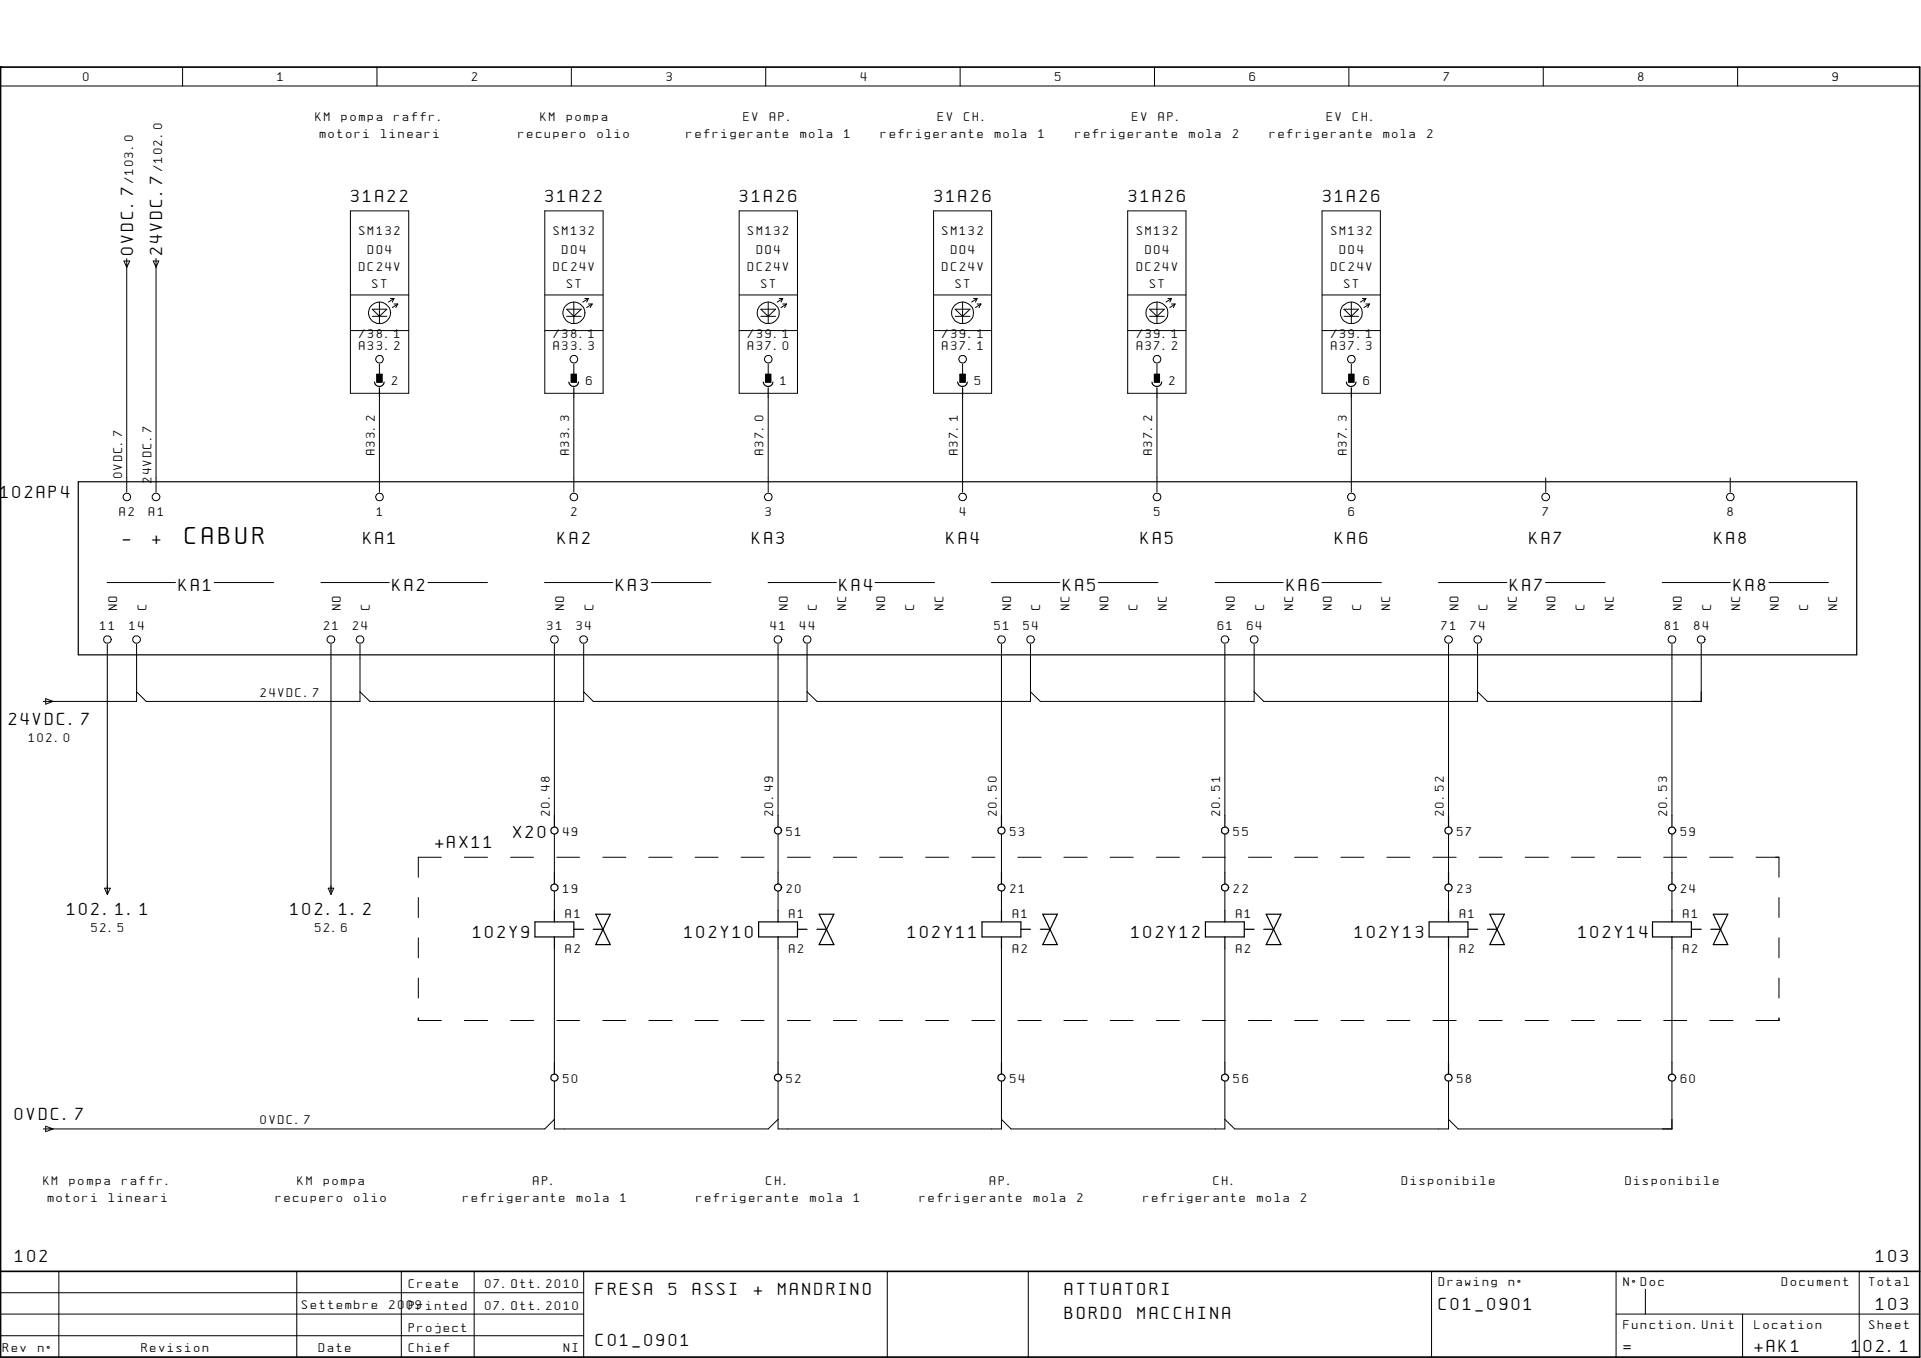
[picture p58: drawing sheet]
<svg xmlns="http://www.w3.org/2000/svg" width="297mm" height="210mm" viewBox="0 0 297 210" stroke-linecap="round" stroke-linejoin="round" font-family="sans-serif">
<defs><g id="words">
<text font-size="3" x="28.7" y="84">CABUR</text>
<g font-size="2.2">
<text x="54.3" y="31.2">31A22</text>
<text x="84.4" y="31.2">31A22</text>
<text x="114.4" y="31.2">31A26</text>
<text x="144.5" y="31.2">31A26</text>
<text x="174.5" y="31.2">31A26</text>
<text x="204.6" y="31.2">31A26</text>
<text x="20.6" y="39.4" transform="rotate(-90 20.6 39.4)">0VDC.7</text>
<text x="25.1" y="39.4" transform="rotate(-90 25.1 39.4)">24VDC.7</text>
<text x=".1" y="77">102AP4</text>
<text x="19" y="84">-</text>
<text x="23.5" y="84">+</text>
<text x="56.2" y="84">KA1</text>
<text x="86.3" y="84">KA2</text>
<text x="116.3" y="84">KA3</text>
<text x="146.3" y="84">KA4</text>
<text x="176.4" y="84">KA5</text>
<text x="206.5" y="84">KA6</text>
<text x="236.5" y="84">KA7</text>
<text x="265.1" y="84">KA8</text>
<text x="27.6" y="91.4">KA1</text>
<text x="60.7" y="91.4">KA2</text>
<text x="95.3" y="91.4">KA3</text>
<text x="129.8" y="91.4">KA4</text>
<text x="164.4" y="91.4">KA5</text>
<text x="199" y="91.4">KA6</text>
<text x="233.5" y="91.4">KA7</text>
<text x="268.1" y="91.4">KA8</text>
<text x="1.4" y="112.1">24VDC.7</text>
<text x="67.3" y="131.1">+AX11</text>
<text x="79.4" y="129.5">X20</text>
<text x="10.4" y="141.5">102.1.1</text>
<text x="44.9" y="141.5">102.1.2</text>
<text x="73.1" y="144.9">102Y9</text>
<text x="105.8" y="144.9">102Y10</text>
<text x="140.4" y="144.9">102Y11</text>
<text x="175" y="144.9">102Y12</text>
<text x="209.5" y="144.9">102Y13</text>
<text x="244.1" y="144.9">102Y14</text>
<text x="2.3" y="173.1">0VDC.7</text>
<text x="2.4" y="195.1">102</text>
<text x="290.1" y="195.1">103</text>
<text x="92.2" y="200.2">FRESA</text>
<text x="103.4" y="200.2">5</text>
<text x="107.1" y="200.2">ASSI</text>
<text x="116.5" y="200.2">+</text>
<text x="120.3" y="200.2">MANDRINO</text>
<text x="164.6" y="200.2">ATTUATORI</text>
<text x="164.6" y="203.9">BORDO</text>
<text x="175.9" y="203.9">MACCHINA</text>
<text x="222.5" y="202.4">C01_0901</text>
<text x="290.1" y="202.4">103</text>
<text x="92.2" y="208">C01_0901</text>
<text x="251" y="209">=</text>
<text x="271.3" y="209">+AK1</text>
<text x="286.3" y="209">102.1</text>
</g>
<g font-size="1.5">
<text x="12.9" y="12.6">0</text>
<text x="42.9" y="12.6">1</text>
<text x="73" y="12.6">2</text>
<text x="103" y="12.6">3</text>
<text x="133.1" y="12.6">4</text>
<text x="163.1" y="12.6">5</text>
<text x="193.2" y="12.6">6</text>
<text x="223.3" y="12.6">7</text>
<text x="253.3" y="12.6">8</text>
<text x="283.3" y="12.6">9</text>
<text x="48.8" y="18.7">KM</text>
<text x="49.4" y="21.3">motori</text>
<text x="52.8" y="18.7">pompa</text>
<text x="58.9" y="21.3">lineari</text>
<text x="61" y="18.7">raffr.</text>
<text x="80.2" y="21.3">recupero</text>
<text x="83.6" y="18.7">KM</text>
<text x="87.6" y="18.7">pompa</text>
<text x="92.4" y="21.3">olio</text>
<text x="106.2" y="21.3">refrigerante</text>
<text x="115" y="18.7">EV</text>
<text x="119" y="18.7">AP.</text>
<text x="123.8" y="21.3">mola</text>
<text x="130.5" y="21.3">1</text>
<text x="136.2" y="21.3">refrigerante</text>
<text x="145" y="18.7">EV</text>
<text x="149.1" y="18.7">CH.</text>
<text x="153.8" y="21.3">mola</text>
<text x="160.6" y="21.3">1</text>
<text x="166.3" y="21.3">refrigerante</text>
<text x="175.1" y="18.7">EV</text>
<text x="179.2" y="18.7">AP.</text>
<text x="183.9" y="21.3">mola</text>
<text x="190.6" y="21.3">2</text>
<text x="196.3" y="21.3">refrigerante</text>
<text x="205.1" y="18.7">EV</text>
<text x="209.2" y="18.7">CH.</text>
<text x="213.9" y="21.3">mola</text>
<text x="220.7" y="21.3">2</text>
<text x="20.6" y="28.3" transform="rotate(-90 20.6 28.3)">/103.0</text>
<text x="25.1" y="26.5" transform="rotate(-90 25.1 26.5)">/102.0</text>
<text x="55.5" y="36.3">SM132</text>
<text x="55.5" y="41.9">DC24V</text>
<text x="56.9" y="39.2">DO4</text>
<text x="85.6" y="36.3">SM132</text>
<text x="85.6" y="41.9">DC24V</text>
<text x="86.9" y="39.2">DO4</text>
<text x="115.7" y="36.3">SM132</text>
<text x="115.7" y="41.9">DC24V</text>
<text x="117" y="39.2">DO4</text>
<text x="145.7" y="36.3">SM132</text>
<text x="145.7" y="41.9">DC24V</text>
<text x="147.1" y="39.2">DO4</text>
<text x="175.8" y="36.3">SM132</text>
<text x="175.8" y="41.9">DC24V</text>
<text x="177.1" y="39.2">DO4</text>
<text x="205.8" y="36.3">SM132</text>
<text x="205.8" y="41.9">DC24V</text>
<text x="207.2" y="39.2">DO4</text>
<text x="57.6" y="44.5">ST</text>
<text x="87.6" y="44.5">ST</text>
<text x="117.7" y="44.5">ST</text>
<text x="147.7" y="44.5">ST</text>
<text x="177.8" y="44.5">ST</text>
<text x="207.9" y="44.5">ST</text>
<text x="55.5" y="52.2">/38.1</text>
<text x="85.6" y="52.2">/38.1</text>
<text x="115.7" y="52.2">/39.1</text>
<text x="145.7" y="52.2">/39.1</text>
<text x="175.8" y="52.2">/39.1</text>
<text x="205.8" y="52.2">/39.1</text>
<text x="55.5" y="54.1">A33.2</text>
<text x="60.6" y="59.6">2</text>
<text x="85.6" y="54.1">A33.3</text>
<text x="90.6" y="59.6">6</text>
<text x="115.7" y="54.1">A37.0</text>
<text x="120.7" y="59.6">1</text>
<text x="145.7" y="54.1">A37.1</text>
<text x="150.7" y="59.6">5</text>
<text x="175.8" y="54.1">A37.2</text>
<text x="180.8" y="59.6">2</text>
<text x="205.8" y="54.1">A37.3</text>
<text x="210.9" y="59.6">6</text>
<text x="58" y="70.4" transform="rotate(-90 58 70.4)">A33.2</text>
<text x="88" y="70.4" transform="rotate(-90 88 70.4)">A33.3</text>
<text x="118.1" y="70.4" transform="rotate(-90 118.1 70.4)">A37.0</text>
<text x="148.1" y="70.4" transform="rotate(-90 148.1 70.4)">A37.1</text>
<text x="178.2" y="70.4" transform="rotate(-90 178.2 70.4)">A37.2</text>
<text x="208.2" y="70.4" transform="rotate(-90 208.2 70.4)">A37.3</text>
<text x="18.9" y="74" transform="rotate(-90 18.9 74)">0VDC.7</text>
<text x="23.4" y="74.6" transform="rotate(-90 23.4 74.6)">24VDC.7</text>
<text x="18.5" y="79.8">A2</text>
<text x="23" y="79.8">A1</text>
<text x="58.2" y="79.8">1</text>
<text x="88.3" y="79.8">2</text>
<text x="118.4" y="79.8">3</text>
<text x="148.4" y="79.8">4</text>
<text x="178.5" y="79.8">5</text>
<text x="208.5" y="79.8">6</text>
<text x="238.6" y="79.8">7</text>
<text x="267.1" y="79.8">8</text>
<text x="18.1" y="94.3" transform="rotate(-90 18.1 94.3)">NO</text>
<text x="22.6" y="94.3" transform="rotate(-90 22.6 94.3)">C</text>
<text x="52.7" y="94.3" transform="rotate(-90 52.7 94.3)">NO</text>
<text x="57.2" y="94.3" transform="rotate(-90 57.2 94.3)">C</text>
<text x="87.2" y="94.3" transform="rotate(-90 87.2 94.3)">NO</text>
<text x="91.8" y="94.3" transform="rotate(-90 91.8 94.3)">C</text>
<text x="121.8" y="94.3" transform="rotate(-90 121.8 94.3)">NO</text>
<text x="126.3" y="94.3" transform="rotate(-90 126.3 94.3)">C</text>
<text x="130.8" y="94.3" transform="rotate(-90 130.8 94.3)">NC</text>
<text x="136.9" y="94.3" transform="rotate(-90 136.9 94.3)">NO</text>
<text x="141.3" y="94.3" transform="rotate(-90 141.3 94.3)">C</text>
<text x="145.9" y="94.3" transform="rotate(-90 145.9 94.3)">NC</text>
<text x="156.4" y="94.3" transform="rotate(-90 156.4 94.3)">NO</text>
<text x="160.9" y="94.3" transform="rotate(-90 160.9 94.3)">C</text>
<text x="165.4" y="94.3" transform="rotate(-90 165.4 94.3)">NC</text>
<text x="171.4" y="94.3" transform="rotate(-90 171.4 94.3)">NO</text>
<text x="175.9" y="94.3" transform="rotate(-90 175.9 94.3)">C</text>
<text x="180.4" y="94.3" transform="rotate(-90 180.4 94.3)">NC</text>
<text x="190.9" y="94.3" transform="rotate(-90 190.9 94.3)">NO</text>
<text x="195.4" y="94.3" transform="rotate(-90 195.4 94.3)">C</text>
<text x="199.9" y="94.3" transform="rotate(-90 199.9 94.3)">NC</text>
<text x="205.9" y="94.3" transform="rotate(-90 205.9 94.3)">NO</text>
<text x="210.5" y="94.3" transform="rotate(-90 210.5 94.3)">C</text>
<text x="215" y="94.3" transform="rotate(-90 215 94.3)">NC</text>
<text x="225.5" y="94.3" transform="rotate(-90 225.5 94.3)">NO</text>
<text x="230" y="94.3" transform="rotate(-90 230 94.3)">C</text>
<text x="234.5" y="94.3" transform="rotate(-90 234.5 94.3)">NC</text>
<text x="240.5" y="94.3" transform="rotate(-90 240.5 94.3)">NO</text>
<text x="245" y="94.3" transform="rotate(-90 245 94.3)">C</text>
<text x="249.6" y="94.3" transform="rotate(-90 249.6 94.3)">NC</text>
<text x="260.1" y="94.3" transform="rotate(-90 260.1 94.3)">NO</text>
<text x="264.6" y="94.3" transform="rotate(-90 264.6 94.3)">C</text>
<text x="269.1" y="94.3" transform="rotate(-90 269.1 94.3)">NC</text>
<text x="275.1" y="94.3" transform="rotate(-90 275.1 94.3)">NO</text>
<text x="279.6" y="94.3" transform="rotate(-90 279.6 94.3)">C</text>
<text x="284.1" y="94.3" transform="rotate(-90 284.1 94.3)">NC</text>
<text x="15.5" y="97.4">11</text>
<text x="20" y="97.4">14</text>
<text x="50.1" y="97.4">21</text>
<text x="54.6" y="97.4">24</text>
<text x="84.6" y="97.4">31</text>
<text x="89.2" y="97.4">34</text>
<text x="119.2" y="97.4">41</text>
<text x="123.7" y="97.4">44</text>
<text x="153.8" y="97.4">51</text>
<text x="158.2" y="97.4">54</text>
<text x="188.3" y="97.4">61</text>
<text x="192.8" y="97.4">64</text>
<text x="222.9" y="97.4">71</text>
<text x="227.4" y="97.4">74</text>
<text x="257.4" y="97.4">81</text>
<text x="262" y="97.4">84</text>
<text x="40.3" y="107.7">24VDC.7</text>
<text x="4.4" y="114.7">102.0</text>
<text x="85" y="126.2" transform="rotate(-90 85 126.2)">20.48</text>
<text x="87.1" y="129.2">49</text>
<text x="119.5" y="126.2" transform="rotate(-90 119.5 126.2)">20.49</text>
<text x="121.6" y="129.2">51</text>
<text x="154.1" y="126.2" transform="rotate(-90 154.1 126.2)">20.50</text>
<text x="156.2" y="129.2">53</text>
<text x="188.7" y="126.2" transform="rotate(-90 188.7 126.2)">20.51</text>
<text x="190.8" y="129.2">55</text>
<text x="223.3" y="126.2" transform="rotate(-90 223.3 126.2)">20.52</text>
<text x="225.3" y="129.2">57</text>
<text x="257.8" y="126.2" transform="rotate(-90 257.8 126.2)">20.53</text>
<text x="259.9" y="129.2">59</text>
<text x="87.1" y="138">19</text>
<text x="87.5" y="141.8">A1</text>
<text x="121.6" y="138">20</text>
<text x="122" y="141.8">A1</text>
<text x="156.2" y="138">21</text>
<text x="156.6" y="141.8">A1</text>
<text x="190.8" y="138">22</text>
<text x="191.1" y="141.8">A1</text>
<text x="225.3" y="138">23</text>
<text x="225.7" y="141.8">A1</text>
<text x="259.9" y="138">24</text>
<text x="260.3" y="141.8">A1</text>
<text x="14.1" y="144">52.5</text>
<text x="48.7" y="144">52.6</text>
<text x="87.5" y="147.3">A2</text>
<text x="122" y="147.3">A2</text>
<text x="156.6" y="147.3">A2</text>
<text x="191.1" y="147.3">A2</text>
<text x="225.7" y="147.3">A2</text>
<text x="260.3" y="147.3">A2</text>
<text x="87.1" y="167.4">50</text>
<text x="121.6" y="167.4">52</text>
<text x="156.2" y="167.4">54</text>
<text x="190.8" y="167.4">56</text>
<text x="225.3" y="167.4">58</text>
<text x="259.9" y="167.4">60</text>
<text x="40.3" y="173.8">0VDC.7</text>
<text x="6.7" y="183.2">KM</text>
<text x="7.4" y="185.8">motori</text>
<text x="10.7" y="183.2">pompa</text>
<text x="16.8" y="185.8">lineari</text>
<text x="18.9" y="183.2">raffr.</text>
<text x="42.6" y="185.8">recupero</text>
<text x="46" y="183.2">KM</text>
<text x="50.1" y="183.2">pompa</text>
<text x="54.8" y="185.8">olio</text>
<text x="71.6" y="185.8">refrigerante</text>
<text x="82.5" y="183.2">AP.</text>
<text x="89.2" y="185.8">mola</text>
<text x="96" y="185.8">1</text>
<text x="107.7" y="185.8">refrigerante</text>
<text x="118.5" y="183.2">CH.</text>
<text x="125.3" y="185.8">mola</text>
<text x="132" y="185.8">1</text>
<text x="142.2" y="185.8">refrigerante</text>
<text x="153.1" y="183.2">AP.</text>
<text x="159.8" y="185.8">mola</text>
<text x="166.6" y="185.8">2</text>
<text x="176.8" y="185.8">refrigerante</text>
<text x="187.6" y="183.2">CH.</text>
<text x="194.4" y="185.8">mola</text>
<text x="201.2" y="185.8">2</text>
<text x="216.8" y="183.2">Disponibile</text>
<text x="251.3" y="183.2">Disponibile</text>
<text x="46.7" y="202.4">Settembre</text>
<text x="60.2" y="202.4">2009</text>
<text x="63.2" y="199.1">Create</text>
<text x="63.2" y="202.4">Printed</text>
<text x="75" y="199.1">07.Ott.2010</text>
<text x="75" y="202.4">07.Ott.2010</text>
<text x="222.5" y="198.8">Drawing</text>
<text x="233.3" y="198.8">nø</text>
<text x="251" y="198.8">NøDoc</text>
<text x="275.5" y="198.8">Document</text>
<text x="289" y="198.8">Total</text>
<text x=".5" y="209">Rev</text>
<text x="5.9" y="209">nø</text>
<text x="21.9" y="209">Revision</text>
<text x="49.3" y="209">Date</text>
<text x="63.2" y="205.8">Project</text>
<text x="63.2" y="209">Chief</text>
<text x="87.2" y="209">NI</text>
<text x="251" y="205.4">Function.Unit</text>
<text x="271.3" y="205.4">Location</text>
<text x="289" y="205.4">Sheet</text>
</g>
</g></defs>
<path d="M.1 10.4h.1M.1 10.4h296.7v199.4h-296.7zM.1 196.5h296.7" fill="none" stroke="#000" stroke-width=".26"/>
<g fill="none" stroke="#000" stroke-width=".15">
<path d="M.1 13.3h296.7M28.2 10.4v2.9M58.3 10.4v2.9M88.3 10.4v2.9M118.4 10.4v2.9M148.5 10.4v2.9M178.5 10.4v2.9M208.6 10.4v2.9M238.6 10.4v2.9M268.7 10.4v2.9M19.6 40v36.1M24.1 40v36.1"/>
<path d="M54.2 32.6h9v28.2h-9zM84.2 32.6h9.1v28.2h-9.1zM114.3 32.6h9v28.2h-9zM144.4 32.6h8.9v28.2h-8.9zM174.4 32.6h9v28.2h-9zM204.4 32.6h9v28.2h-9zM19.2 40.3h.9l-.5 1zM23.7 40.3h.9l-.5 1zM54.2 45.6h9M54.2 51.1h9M57.6 47.8h2.2l-1.1 1.1zM57.6 48.9h2.2"/>
<path d="M58.7 58.5h.1M58.7 46.7v3.3M58.7 56.3v2.2M60.4 46.1h.5M60.9 46.1l-.8 .6M60.9 46.1l-.2 .6M60.9 47h.6M61.5 47l-.8 .5M61.5 47l-.3 .5M84.2 45.6h9.1M84.2 51.1h9.1M87.6 47.8h2.3l-1.2 1.1z"/>
<path d="M87.6 48.9h2.3M88.7 58.5h.1M88.7 46.7v3.3M88.7 56.3v2.2M90.4 46.1h.6M91 47h.6M91 46.1l-.9 .6M91 46.1l-.3 .6M91.6 47l-.9 .5M91.6 47l-.3 .5M114.3 45.6h9M114.3 51.1h9"/>
<path d="M117.6 47.8h2.3l-1.1 1.1zM117.6 48.9h2.3M118.8 58.5h.1M118.8 46.7v3.3M118.8 56.3v2.2M120.5 46.1h.5M121 47h.6M121 46.1l-.8 .6M121 46.1l-.2 .6M121.6 47l-.8 .5M121.6 47l-.3 .5M144.4 45.6h8.9"/>
<path d="M144.4 51.1h8.9M147.7 47.8h2.3l-1.2 1.1zM147.7 48.9h2.3M148.8 58.5h.1M148.8 46.7v3.3M148.8 56.3v2.2M150.5 46.1h.6M151.1 47h.6M151.1 46.1l-.9 .6M151.1 46.1l-.3 .6M151.7 47l-.9 .5M151.7 47l-.3 .5"/>
<path d="M174.4 45.6h9M174.4 51.1h9M177.8 47.8h2.2l-1.1 1.1zM177.8 48.9h2.2M178.9 58.5h.1M178.9 46.7v3.3M178.9 56.3v2.2M180.6 46.1h.5M181.1 47h.6M181.1 46.1l-.8 .6M181.1 46.1l-.2 .6M181.7 47l-.8 .5"/>
<path d="M181.7 47l-.3 .5M204.4 45.6h9M204.4 51.1h9M207.8 47.8h2.3l-1.1 1.1zM207.8 48.9h2.3M209 58.5h.1M209 46.7v3.3M209 56.3v2.2M210.6 46.1h.6M211.2 47h.5M211.2 46.1l-.8 .6M211.2 46.1l-.3 .6"/>
<path d="M211.7 47l-.8 .5M211.7 47l-.2 .5M58.7 61.4v14.7M88.7 61.4v14.7M118.8 61.4v14.7M148.8 61.4v14.7M178.9 61.4v14.7M209 61.4v14.7M239 73.9v2.2M267.5 73.9v2.2M16.6 90h.1M16.6 99.6v38.6"/>
<path d="M16.6 90h10.5M21.1 99.6v8.8h-14.4M33.1 90h.1M33.1 90h9.1M42.2 90h.1M49.7 90h.1M49.7 90h10.5M51.2 99.6v38.6M55.7 99.6v8.8h-33.1l-1.5-1.5M66.2 90h.1M66.2 90h9M75.2 90h.1"/>
<path d="M84.2 90h.1M84.2 90h10.5M85.7 99.6v26.4M90.3 99.6v8.8h-33.1l-1.5-1.5M100.7 90h.1M100.7 90h9.1M109.8 90h.1M118.8 90h.1M118.8 90h10.5M120.3 99.6v26.4M124.8 99.6v8.8h-33.1l-1.4-1.5M135.3 90h.1"/>
<path d="M135.3 90h9.1M144.4 90h.1M153.3 90h.1M153.3 90h10.6M154.9 99.6v26.4M159.3 99.6v8.8h-33l-1.5-1.5M169.9 90h.1M169.9 90h9M178.9 90h.1M187.9 90h.1M187.9 90h10.5M189.4 99.6v26.4"/>
<path d="M193.9 99.6v8.8h-33l-1.6-1.5M204.4 90h.1M204.4 90h9M213.4 90h.1M222.5 90h.1M222.5 90h10.5M224 99.6v26.4M228.5 99.6v8.8h-33.1l-1.5-1.5M239 90h.1M239 90h9M248 90h.1M257 90h.1"/>
<path d="M257 90h10.5M258.5 99.6v26.4M263.1 99.6v8.8h-33.1l-1.5-1.5M273.6 90h.1M273.6 90h9M282.6 90h.1M7.1 108l1.1 .4-1.1 .4zM16.2 137.3h.9l-.5 1zM50.8 137.3h.8l-.4 1zM64.7 138.7v3.1M68.2 132.5h-3.5v3.1M71.8 132.5h3.6"/>
<path d="M78.9 132.5h3.6M85.7 128.9v5.9M85.7 137.8v2.9M86.1 132.5h3.5M93.2 132.5h3.6M100.3 132.5h3.6M107.5 132.5h3.5M114.6 132.5h3.5M120.3 128.9v5.9M120.3 137.8v2.9M121.7 132.5h3.6M128.9 132.5h3.6"/>
<path d="M136 132.5h3.6M143.1 132.5h3.6M150.3 132.5h3.5M154.9 128.9v5.9M154.9 137.8v2.9M157.4 132.5h3.6M164.5 132.5h3.6M171.7 132.5h3.5M178.8 132.5h3.6M185.9 132.5h3.6M189.4 128.9v5.9M189.4 137.8v2.9"/>
<path d="M193 132.5h3.6M200.2 132.5h3.5M207.3 132.5h3.6M214.5 132.5h3.5M221.6 132.5h3.6M224 128.9v5.9M224 137.8v2.9M228.7 132.5h3.6M235.8 132.5h3.6M243 132.5h3.5M250.1 132.5h3.6M257.3 132.5h3.5"/>
<path d="M258.5 128.9v5.9M258.5 137.8v2.9M264.4 132.5h3.6M271.5 132.5h3.6v3.1M275.1 138.7v3.1M64.7 144.9v3.1M64.7 151.2v3.1M64.7 157.4v.3h3.5M71.8 157.7h3.6M78.9 157.7h3.6M85.7 146.6v17.6M86.1 157.7h3.5"/>
<path d="M93.2 157.7h3.6M100.3 157.7h3.6M107.5 157.7h3.5M114.6 157.7h3.5M120.3 146.6v17.6M121.7 157.7h3.6M128.9 157.7h3.6M136 157.7h3.6M143.1 157.7h3.6M150.3 157.7h3.5M154.9 146.6v17.6M157.4 157.7h3.6"/>
<path d="M164.5 157.7h3.6M171.7 157.7h3.5M178.8 157.7h3.6M185.9 157.7h3.6M189.4 146.6v17.6M193 157.7h3.6M200.2 157.7h3.5M207.3 157.7h3.6M214.5 157.7h3.5M221.6 157.7h3.6M224 146.6v17.6M228.7 157.7h3.6"/>
<path d="M235.8 157.7h3.6M243 157.7h3.5M250.1 157.7h3.6M257.3 157.7h3.5M258.5 146.6v17.6M264.4 157.7h3.6M275.1 157.4v.3h-3.6M275.1 144.9v3.1M275.1 151.2v3.1M7.1 174.1l1.1 .4-1.1 .4zM85.7 167.1v7.4h33.1l1.5-1.5M85.7 173l-1.5 1.5h-77.5"/>
<path d="M120.3 167.1v7.4h34.6v-7.4M189.4 167.1v7.4h-33.1l-1.4-1.5M224 167.1v7.4h-33.1l-1.5-1.5M258.5 167.1v7.4h-33l-1.5-1.5M.1 196.9v12.9M.1 199.8h90.2M9.1 196.5v13.3M45.9 196.5v13.3M62.1 196.5v13.3M73.3 196.5v13.3M90.3 196.5v13.3M137.2 196.5v13.3"/>
<path d="M159 196.5v13.3M221.4 196.5v13.3M249.9 196.5v13.3M254.4 199.3v3.8M287.5 196.5v13.3M.1 203.1h90.2M.1 206.5h90.2M249.9 203.1h46.9M269.4 203.1v6.7"/>
<circle cx="58.7" cy="55.5" r=".58"/>
<circle cx="58.7" cy="48.4" r="1.69"/>
<circle cx="88.7" cy="55.5" r=".58"/>
<circle cx="88.8" cy="48.4" r="1.69"/>
<circle cx="118.8" cy="55.5" r=".58"/>
<circle cx="118.8" cy="48.4" r="1.67"/>
<circle cx="148.8" cy="55.5" r=".59"/>
<circle cx="148.9" cy="48.4" r="1.67"/>
<circle cx="178.9" cy="55.5" r=".59"/>
<circle cx="178.9" cy="48.4" r="1.67"/>
<circle cx="209" cy="55.5" r=".59"/>
<circle cx="209" cy="48.4" r="1.67"/>
<circle cx="19.6" cy="76.8" r=".58"/>
<circle cx="24.1" cy="76.8" r=".59"/>
<circle cx="58.7" cy="76.8" r=".58"/>
<circle cx="88.7" cy="76.8" r=".58"/>
<circle cx="118.8" cy="76.8" r=".58"/>
<circle cx="148.8" cy="76.8" r=".59"/>
<circle cx="178.9" cy="76.8" r=".59"/>
<circle cx="209" cy="76.8" r=".59"/>
<circle cx="239" cy="76.8" r=".59"/>
<circle cx="267.6" cy="76.8" r=".58"/>
<circle cx="16.6" cy="98.8" r=".58"/>
<circle cx="21.1" cy="98.8" r=".58"/>
<circle cx="51.2" cy="98.8" r=".58"/>
<circle cx="55.7" cy="98.8" r=".58"/>
<circle cx="85.7" cy="98.8" r=".58"/>
<circle cx="90.3" cy="98.8" r=".58"/>
<circle cx="120.3" cy="98.8" r=".58"/>
<circle cx="124.8" cy="98.8" r=".58"/>
<circle cx="154.9" cy="98.8" r=".59"/>
<circle cx="159.4" cy="98.8" r=".58"/>
<circle cx="189.4" cy="98.8" r=".58"/>
<circle cx="193.9" cy="98.8" r=".59"/>
<circle cx="224" cy="98.8" r=".59"/>
<circle cx="228.5" cy="98.8" r=".58"/>
<circle cx="258.5" cy="98.8" r=".58"/>
<circle cx="263.1" cy="98.8" r=".58"/>
</g>
<g fill="none" stroke="#000" stroke-width=".19">
<path d="M57.9 59.1a.74 .74 0 0 0 .7 .6 .74 .74 0 0 0 .8-.6M58.3 57.9h.8v1.2h-.8zM58.7 59.9v1.5M88 59.1a.74 .74 0 0 0 .7 .6 .74 .74 0 0 0 .7-.6M88.3 57.9h.8v1.2h-.8zM88.7 59.9v1.5M118 59.1a.74 .74 0 0 0 .8 .6 .74 .74 0 0 0 .7-.6M118.4 57.9h.8v1.2h-.8zM118.8 59.9v1.5M148.1 59.1a.74 .74 0 0 0 .7 .6 .74 .74 0 0 0 .8-.6M148.5 57.9h.7v1.2h-.7zM148.8 59.9v1.5"/>
<path d="M178.1 59.1a.74 .74 0 0 0 .8 .6 .74 .74 0 0 0 .7-.6M178.5 57.9h.8v1.2h-.8zM178.9 59.9v1.5M208.2 59.1a.74 .74 0 0 0 .7 .6 .74 .74 0 0 0 .8-.6M208.6 57.9h.7v1.2h-.7zM209 59.9v1.5M12.1 74.5h275v26.7h-275zM85.7 126v1.8M85.7 134.8v1.8M120.3 126v1.8M120.3 134.8v1.8M154.9 126v1.8"/>
<path d="M154.9 134.8v1.8M188.9 128.1a.56 .56 0 0 1 .9-.1 .56 .56 0 0 1-.2 .9l-.5-.1-.2-.2zM189 136.9a.56 .56 0 0 1 .7-.1 .56 .56 0 0 1 .2 .7 .6 .6 0 0 1-1-.1zM189.4 126v1.8M189.4 134.8v1.8M224 126v1.8M224 134.8v1.8M258.5 126v1.8M258.5 134.8v1.8M82.7 142.5h6v2.3h-6zM85.7 140.7v1.8M85.7 144.8v1.8"/>
<path d="M88.7 143.6h1.6M91.7 143.6h1.6M92.1 141.3l2.3 4.7h-2.3l2.3-4.7zM117.3 142.5h6v2.3h-6zM120.3 140.7v1.8M120.3 144.8v1.8M123.3 143.6h1.5M126.3 143.6h1.5M126.7 141.3h2.2l-2.2 4.7h2.2zM151.8 142.5h6.1v2.3h-6.1zM154.9 140.7v1.8M154.9 144.8v1.8"/>
<path d="M157.9 143.6h1.4M160.9 143.6h1.4M161.2 141.3h2.3l-2.3 4.7h2.3zM186.4 142.5h6v2.3h-6zM189.4 140.7v1.8M189.4 144.8v1.8M192.4 143.6h1.5M195.4 143.6h1.5M195.8 141.3h2.3l-2.3 4.7h2.3zM221 142.5h6v2.3h-6zM224 140.7v1.8M224 144.8v1.8"/>
<path d="M227 143.6h1.5M230 143.6h1.5M230.4 141.3h2.2l-2.2 4.7h2.2zM255.5 142.5h6v2.3h-6zM258.5 140.7v1.8M258.5 144.8v1.8M261.5 143.6h1.6M264.5 143.6h1.6M264.9 141.3h2.3l-2.3 4.7h2.3zM85.7 164.2v1.8M120.3 164.2v1.8M154.9 164.2v1.8"/>
<path d="M189 166.2a.56 .56 0 0 1 .7-.1 .56 .56 0 0 1 .2 .7 .6 .6 0 0 1-1 0zM189.4 164.2v1.8M224 164.2v1.8M258.5 164.2v1.8"/>
<circle cx="85.7" cy="128.4" r=".55"/>
<circle cx="85.7" cy="137.2" r=".55"/>
<circle cx="120.3" cy="128.4" r=".55"/>
<circle cx="120.3" cy="137.2" r=".55"/>
<circle cx="154.9" cy="128.4" r=".55"/>
<circle cx="154.9" cy="137.2" r=".55"/>
<circle cx="224" cy="128.4" r=".54"/>
<circle cx="224" cy="137.2" r=".54"/>
<circle cx="258.6" cy="128.4" r=".56"/>
<circle cx="258.6" cy="137.2" r=".56"/>
<circle cx="85.7" cy="166.5" r=".55"/>
<circle cx="120.3" cy="166.5" r=".55"/>
<circle cx="154.9" cy="166.5" r=".55"/>
<circle cx="224" cy="166.6" r=".54"/>
<circle cx="258.6" cy="166.5" r=".56"/>
</g>
<path d="M58.3 57.9h.8v1.2h-.8zM88.3 57.9h.8v1.2h-.8zM118.4 57.9h.8v1.2h-.8zM148.5 57.9h.7v1.2h-.7zM178.5 57.9h.8v1.2h-.8zM208.6 57.9h.7v1.2h-.7z" fill="#000"/>
<use href="#words"/>
</svg>
